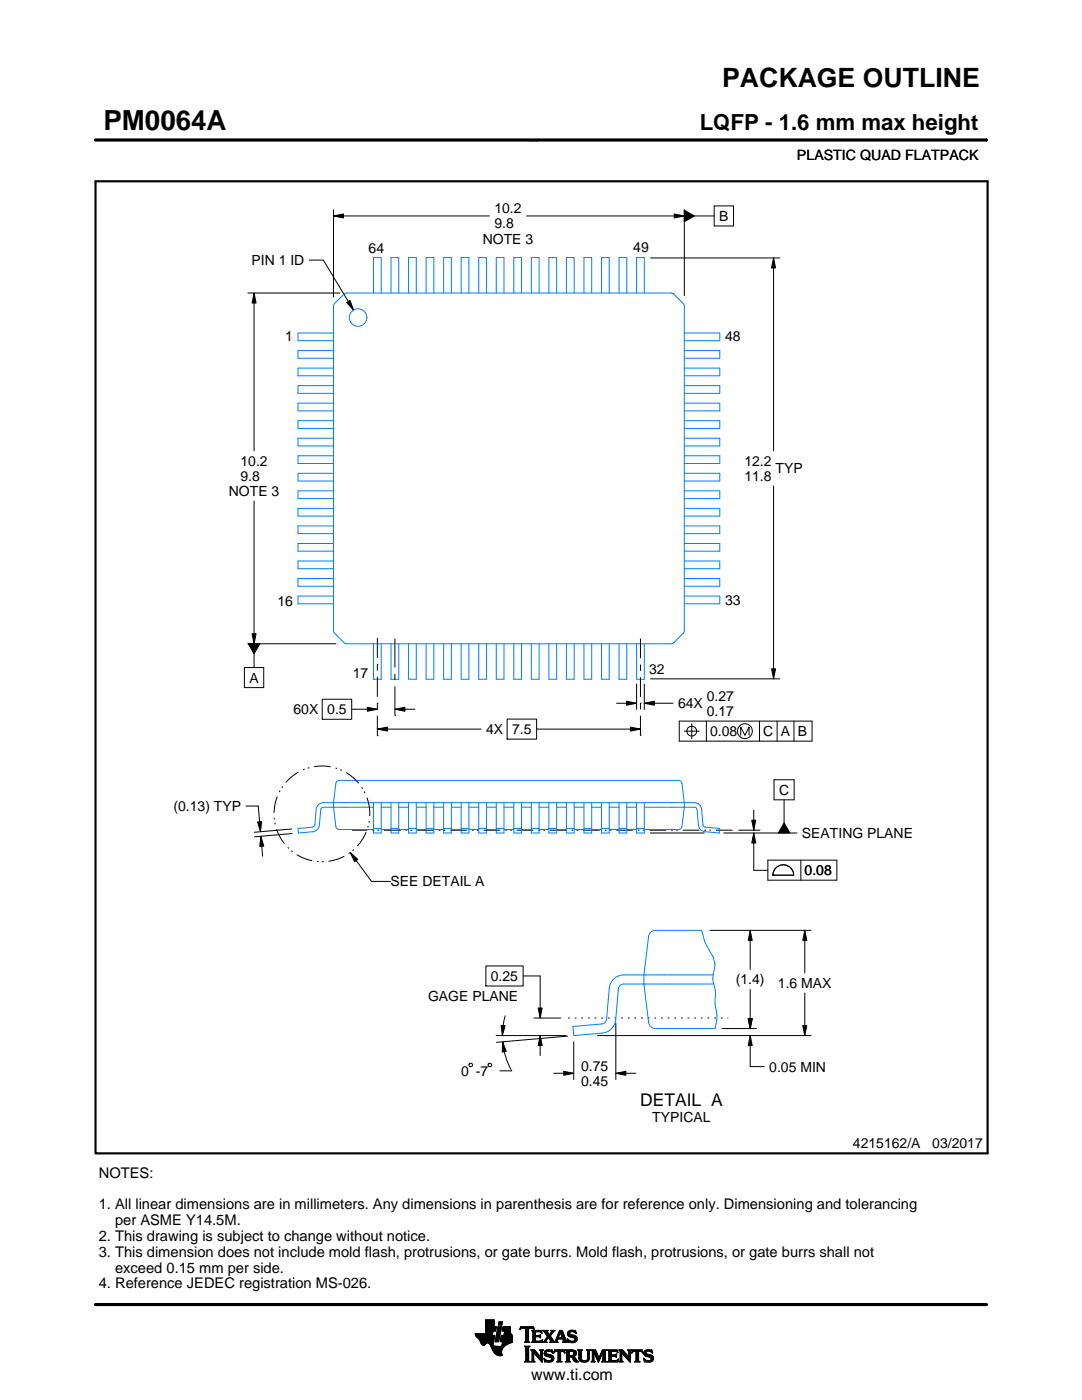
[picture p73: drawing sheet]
<svg xmlns="http://www.w3.org/2000/svg" width="216mm" height="279mm" viewBox="0 0 216 279" stroke-linecap="round" stroke-linejoin="round" font-family="sans-serif">
<defs><g id="words">
<text font-size="5.5" x="20.6" y="26">PM0064A</text>
<text font-size="5.3" x="144.1" y="17.4">PACKAGE OUTLINE</text>
<text font-size="4.4" x="139.6" y="26">LQFP - 1.6 mm max height</text>
<text font-size="3.5" x="127.7" y="220.8">DETAIL A</text>
<text font-size="3.2" x="106" y="275.3">www.ti.com</text>
<g font-size="2.9">
<text x="19.7" y="235.1">NOTES:</text>
<text x="19.7" y="241.4">1. All linear dimensions are in millimeters. Any dimensions in parenthesis are for reference only. Dimensioning and tolerancing</text>
<text x="23" y="244.5">per ASME Y14.5M.</text>
<text x="19.7" y="247.7">2. This drawing is subject to change without notice.</text>
<text x="19.7" y="250.8">3. This dimension does not include mold flash, protrusions, or gate burrs. Mold flash, protrusions, or gate burrs shall not</text>
<text x="19.7" y="257.1">4. Reference JEDEC registration MS-026.</text>
<text x="23" y="254">exceed 0.15 mm per side.</text>
</g>
<g font-size="2.8">
<text x="159" y="32">PLASTIC QUAD FLATPACK</text>
<text x="98.7" y="42.6">10.2</text>
<text x="98.7" y="45.6">9.8</text>
<text x="143.5" y="44.1">B</text>
<text x="50.2" y="52.9">PIN 1 ID</text>
<text x="73.6" y="50.4">64</text>
<text x="96.3" y="48.6">NOTE 3</text>
<text x="126.4" y="50.4">49</text>
<text x="56.9" y="68.1">1</text>
<text x="144.7" y="68.1">48</text>
<text x="48" y="93">10.2</text>
<text x="48" y="96">9.8</text>
<text x="148.5" y="93">12.2</text>
<text x="148.5" y="96">11.8</text>
<text x="154.8" y="94.5">TYP</text>
<text x="45.7" y="99">NOTE 3</text>
<text x="55.4" y="120.9">16</text>
<text x="144.7" y="120.8">33</text>
<text x="49.8" y="136.2">A</text>
<text x="70.4" y="135.2">17</text>
<text x="129.5" y="134.5">32</text>
<text x="58.6" y="142.5">60X 0.5</text>
<text x="135.3" y="141.3">64X</text>
<text x="141" y="139.8">0.27</text>
<text x="141" y="142.8">0.17</text>
<text x="97" y="146.5">4X 7.5</text>
<text x="141.7" y="146.9">0.08</text>
<text x="152.3" y="146.9">C A B</text>
<text x="34.6" y="161.9">(0.13) TYP</text>
<text x="155.4" y="158.6">C</text>
<text x="160" y="167.2">SEATING PLANE</text>
<text x="77.9" y="176.9">SEE DETAIL A</text>
<text x="160.5" y="174.7">0.08</text>
<text x="97.9" y="195.8">0.25</text>
<text x="146.8" y="196.5">(1.4)</text>
<text x="155.2" y="197.2">1.6 MAX</text>
<text x="85.4" y="199.8">GAGE PLANE</text>
<text x="92" y="214.7">0 -7</text>
<text x="116" y="213.7">0.75</text>
<text x="153.5" y="213.9">0.05 MIN</text>
<text x="116" y="216.7">0.45</text>
<text x="130.2" y="223.9">TYPICAL</text>
<text x="170.2" y="229.2">4215162/A</text>
<text x="186" y="229.2">03/2017</text>
</g>
<text font-size=".3" x="105.6" y="28.3">SCALE 1.400</text>
</g></defs>
<g fill="none" stroke="#000" stroke-width=".2">
<path d="M19.1 27.9h177.7M196.8 27.7v.5M49.4 58.5h18.4M50.7 58.5l.4 2h-.8zM50.7 58.5v31.5M61.7 51.9h2.8l6 10M66.5 43.1l2-.4v.8zM66.5 41.8v17.5M66.5 43.1h31.2M105.1 43.1h31.4M129.8 51.5h25.8M134.5 42.7l2 .4-2 .4z"/>
<path d="M136.5 41.9l2 1.2-2 1.2zM136.5 41.8v17.2M138.5 43.1h4M142.5 41.1h3.9v4h-3.9zM154.4 51.5l.4 2h-.8zM154.4 51.5v38.5M69.2 60.4l.6-.4 .7 1.9zM50.7 100v28.5M154.4 97v38.5M48.8 133.2h3.8v4h-3.8zM49.4 128.5h17.6M49.5 128.5h2.4l-1.2 2z"/>
<path d="M50.3 126.5h.8l-.4 2zM50.7 130.5v2.7M64.3 139.5h5.9v4h-5.9zM75.3 132.6h.1M75.3 127.3v4M75.3 132.6v1.2M75.3 135.1v4M78.8 127.4v5.8M78.8 134.5v1.2M78.8 137v5.8M125 139.9l2 .4-2 .4zM127 136.5v5.1"/>
<path d="M127.8 127.4v4M127.8 132.6v1.3M127.8 135.1v4M128.6 136.6v5M129.8 135.5h25.8M154 133.5h.8l-.4 2zM70.2 141.5h5.1M73.3 141.1l2 .4-2 .4zM75.3 145.5l2-.4v.8zM75.3 140.3h.1M75.3 146.8h.1M75.3 140.3v1.3"/>
<path d="M75.3 142.8v4M75.3 145.5h20.7M78.8 141.5l2-.4v.8zM78.8 142.8h.1M78.8 141.5h4M101.2 143.5h5.9v4h-5.9zM107.1 145.5h20.7M123 140.3h4M125.8 145.1l2 .4-2 .4zM127.8 140.3h.1M127.8 146.7h.1M127.8 140.3v1.3"/>
<path d="M127.8 142.8v3.9M128.6 140.3l2-.4v.8zM128.6 140.3h5.7M135.5 143.9h26.5v4h-26.5zM136.5 145.9h3M138 144.4v3M141 143.9v4M147.8 146.7v-1.6l.8 1.6 .9-1.6v1.6M151.6 143.9v4M154.4 155.6h4.1v4h-4.1zM155.1 143.9v4M156.5 159.6v4.6"/>
<path d="M158.4 143.9v4M49.1 160.9h2.4l.5 5.1M51.4 164h.8l-.2 2zM52.1 166.9l.5 2h-.8zM52.1 166.9l.3 4M58.2 165.4l-7.5 .7M58.3 166.4l-7.5 .6M69.9 170.1l1.5 1.4-.7 .5zM69.9 170.1l4.2 5.8h3.8M129.8 166.2h10.7M144.4 166.2h14.6M147.4 165.7h4.3"/>
<path d="M150 163.7h.8l-.4 2zM150.4 166.2l.4 2h-.8zM150.4 166.2v7.5h2.8M150.4 161.7v4M153.2 171.7h13.8v4h-13.8zM154.6 173.4a2.08 2.08 0 0 1 2.4-.7 2.08 2.08 0 0 1 1.4 2h-4.2l.1-.6zM156.5 164.2l1.1 2h-2.3zM159.8 171.7v4M96.9 192.8h7.5v4h-7.5zM104.4 194.8h3.4v8.4M141.7 185.7h20.1M149.7 185.7l.4 2h-.8z"/>
<path d="M149.7 185.7v7.8M149.7 197.5v7.8M160.6 185.7l.4 2h-.8zM160.6 185.7v8.5M160.6 198.2v8.5M93.8 212.2h.3l.2 .2v.3l-.2 .2h-.3l-.2-.2v-.3zM97.6 212.2h.3l.2 .2v.3l-.2 .2h-.3l-.2-.2v-.3zM99 206.7h13.9M100 204.6l.8 .1-.6 2zM100.3 207.9l.7 1.9-.8 .1zM100.3 207.9a14.2 14.2 0 0 0 1.8 5.8h-2.4M100.8 202.7l-.4 2.3-.2 1.7"/>
<path d="M106.5 203.2h5.4M107.4 201.2h.8l-.4 2zM107.8 206.7l.4 2h-.8zM107.8 206.7v4M110.5 214.2h4M112.5 213.8l2 .4-2 .4zM113.2 206.8l-14.1 1.2M114.5 207.9v7.5M119.2 206.7h42.6M122.9 214.2l2-.4v.8zM122.9 214.2h4M122.9 204.2v11.2"/>
<path d="M144.1 205.3h6.8M149.3 203.3h.8l-.4 2zM149.7 206.7l.4 2h-.8zM149.7 206.7v6.2h2.8M160.2 204.7h.8l-.4 2zM94.8 266.2h3.5M94.8 266.3h3.5M94.9 266.4h3.3M94.9 266.5h3.8l-.2 1.2M94.9 266.5h3.8M95 266.6h3.7M95 266.7h3.7"/>
<path d="M95.1 266.8h3.6M95.2 266.9h3.4M95.3 267h3.3M95.4 267.1h3.2M95.5 267.2h3.1M95.6 267.3h3M95.7 267.4h2.8M95.7 267.5h2.8M95.8 267.6h2.7M95.8 267.7h2.7M95.9 267.8h2.6M95.9 267.9h2.5"/>
<path d="M95.9 268h2.5M96 268h1.1M96 268.1h1M96.1 268.2h.8M96.1 268.3h.7M96.2 268.4h.6M96.3 268.4h.4M96.9 266.1h1.4M96.9 266h1.4M96.9 265.9h1.4M96.9 265.8h1.5M96.9 265.7h1.5"/>
<path d="M96.9 264.7l2.2 .1-.2 .9h-.5l-.2 .8M96.9 265.6h2M96.9 265.5h2M96.9 265.4h2M96.9 265.3h2.1M96.9 265.2h2.1M96.9 265.1h2.1M96.9 265h2.1M96.9 264.9h2.1M96.9 264.8h2.2M96.9 264.6h1.7M96.9 264.5h1.7"/>
<path d="M96.9 264.4h1.7M96.9 264.3h1.7M96.9 264.2h1.7M96.9 264.1h1.7M96.9 264h1.7M96.9 263.9h1.7M96.9 263.8h1.7M96.9 263.7h1.7M96.9 263.6h1.7M96.9 263.5h1.7M96.9 263.4h1.7M97.5 268h.9"/>
<path d="M97.6 268.1h.8M97.7 268.2h.7M97.7 268.3h.7M97.8 268.4h.6M97.9 268.5h.6M97.9 268.6h.7M98 268.7h1.1M98 268.8h2.6M98 268.8h2.5M98.1 268.9h2.3M98.1 269h2.3M98.1 269.1h2.2"/>
<path d="M98.2 269.2h2.1M98.2 269.2h2M98.2 269.3h2M98.3 269.4h1.9M98.3 269.5h1.8M98.4 269.6h1.7M98.4 268v.4l.3 .2 2 .1M98.5 269.7h1.6M98.5 267.7l-.1 .3M98.5 269.8h1.6M98.6 269.9h1.5M98.6 264.8v-1.4h-1.7v2.8h-2.1l.1 .3 .8 .9 .6 1h.4l.5-.4 .4 .1 1 1.8 .8 .6h.8l-.1-1.1 .8-.9"/>
<path d="M98.6 270h1.5M98.7 270h1.4M98.8 270.1h1.3M98.8 267.7h.7M98.8 267.6h.7M98.8 267.5h.7M98.9 270.2h1.2M98.9 267.4h.7M98.9 267.3h.7M98.9 267.2h.7M98.9 267.1h.7M98.9 267h.7"/>
<path d="M98.9 270.3h1.3M99 266.9h.6M99 266.9h.7M99 266.8h.7M99 266.7h.7M99 266.6h.7M99 266.5h.7M99.1 270.4h1.1M99.1 266.4h.7M99.1 266.3h.7M99.1 266.2h.7M99.1 266.1h.7"/>
<path d="M99.1 266h.7M99.2 265.9h.7M99.2 265.8h.7M99.2 270.4h1M99.2 265.7h.7M99.2 265.6h.7M99.2 265.5h.7M99.3 265.4h.6M99.3 265.4h.7M99.3 265.3h.7M99.3 265.2h.7M99.3 265.1h.7"/>
<path d="M99.3 265h.7M99.4 270.5h.8M99.4 264.9h.7M99.4 264.8h.7M99.4 264.8h.7l-.6 3h-.7zM99.4 264.5l.2-.7h.7l-.2 .7h-.7M99.5 264.4h.6M99.5 264.3h.7M99.5 264.2h.7M99.5 264.1h.7M99.5 264h.7M99.5 263.9h.7"/>
<path d="M99.6 263.8h.7M99.8 270.6h.1M99.8 267.7h2.4M99.8 267.6h2.4M99.8 267.5h2.4M99.9 267.4h2.3M99.9 267.3h2.3M99.9 267.2h2.3M99.9 267.1h2.3M99.9 267h2.3M99.9 266.9h2.3M100 266.9h2.2"/>
<path d="M100 266.8h2.2M100 266.7h2.2M100 266.6h2.2M100 266.5h2.2M100.1 268.6h.7M100.2 268.5h.7M100.2 268.4h.8M100.2 268.4h.9M100.2 268.3h1M100.2 268.2h1.2M100.2 265.6h1.6M100.2 268.1h1.4"/>
<path d="M100.2 265.5h1.6M100.2 268h1.6M100.3 265.4h1.5M100.3 268h1.7M100.3 267.9h1.9M100.3 265.3h1.5M100.3 267.8h1.9M100.3 265.2h1.5M100.3 265.1h1.5M100.3 265h1.5M100.4 264.9h1.4M100.4 264.8h1.4"/>
<path d="M100.6 266.5l.1-.8h-.5l.2-.9h1.4l.1 1.1 .3 .6v1.4l-1.3 .6M100.6 266.4h1.5M100.6 266.3h1.4M100.6 266.2h1.4M100.6 266.1h1.3M100.7 266h1.2M100.7 265.9h1.2M100.7 265.8h1.1M100.7 265.7h1.1M102.2 266.5h-2.2l-.2 1.1 .1 .2h.4l-.2 .9M103.7 265.3h.1M103.8 265.2h.2"/>
<path d="M103.8 265h2.8M103.8 264.9h2.7M103.9 264.8h2.6M104.7 267.8h1M104.7 271.8h1.1M104.7 268.7h1M104.8 267.7h.7M104.8 271.7h.8M104.9 265.2h.6M104.9 268.9h.6M104.9 267.6h.6M104.9 267.5l-.2 .3"/>
<path d="M104.9 267.5h.6M104.9 267.4h.6M104.9 267.3h.6M104.9 267.2h.6M104.9 267.1h.6M104.9 267h.6M104.9 266.8h.6M104.9 266.7h.6M104.9 266.6h.6M104.9 266.5h.6M104.9 266.4h.6M104.9 266.3h.6"/>
<path d="M104.9 266.2h.6M104.9 266.1h.6M104.9 265.9h.6M104.9 265.8h.6M104.9 265.7h.6M104.9 265.6h.6M104.9 265.5h.6M104.9 265.4h.6M104.9 265.3h.6M104.9 271.5h.6M104.9 269h.6M104.9 271.4h.6"/>
<path d="M104.9 271.4v-2.4l-.2-.4h1.1l-.3 .4v2.4M104.9 271.4l-.2 .4h1.1l-.3-.4M104.9 271.3h.6M104.9 271.2h.6M104.9 271.1h.6M104.9 271h.6M104.9 270.9h.6M104.9 270.8h.6M104.9 270.6h.6M104.9 270.5h.6M104.9 270.4h.6M104.9 270.3h.6"/>
<path d="M104.9 270.2h.6M104.9 270.1h.6M104.9 270h.6M104.9 269.9h.6M104.9 269.8h.6M104.9 269.6h.6M104.9 269.5h.6M104.9 269.4h.6M104.9 269.3h.6M104.9 269.2h.6M104.9 269.1h.6M105.5 267.5l.2 .3"/>
<path d="M105.5 267.5v-2.3l.7-.1 .4 .3-.1-.6h-2.6l-.1 .6 .4-.3 .7 .1v2.3M105.7 267.8h-1M105.9 271.8h.8M105.9 269.4h.8M106.1 269.5h.7M106.1 267.8h2M106.1 271.7h.5M106.2 269.6h.7M106.2 271.5h.3M106.2 265.6h1.8M106.2 269.8h.8M106.2 271.4h.3"/>
<path d="M106.2 271.4l-.3 .4h.8l-.2-.4M106.2 271.3h.3M106.2 271.2h.3M106.2 271.1h.3M106.2 271h.3M106.2 270.9h.3M106.2 270.8h.3M106.2 270.6h.3M106.2 270.5h.3M106.2 270.4h.3M106.2 270.3h.3M106.2 270.2h.3"/>
<path d="M106.2 270.1h.3M106.2 270h1M106.2 269.9h.9M106.2 269.8v1.6M106.2 269.8l-.3-.4h.8l1.2 1.4M106.3 267.7h1.8M106.3 265.7h1.8M106.3 267.6h.6M106.3 265.8h.6M106.3 267.5l-.2 .3M106.3 267.5h.5M106.3 267.4h.5"/>
<path d="M106.3 267.3h.5M106.3 267.2h.5M106.3 267.1h.5M106.3 267h.5M106.3 266.8h.5M106.3 266.7h1.6M106.3 266.6h1.6M106.3 266.5h.5M106.3 266.4h.5M106.3 266.3h.5M106.3 266.2h.5M106.3 266.1h.5"/>
<path d="M106.3 265.9h.5M106.4 265.2h.2M106.5 270h.1M106.5 270v1.4M106.5 265.3h.1M106.6 270.1h.7M106.7 270.2h.7M106.8 270.3h.7M106.8 265.9l.2-.1h.6l.6 .2-.2-.5h-1.9l.2 .3v1.7M106.8 265.9v.6h.8l.3-.2v.7M106.9 270.4h.7M107 270.5h.7"/>
<path d="M107.1 270.6h.7M107.2 270.8h1M107.3 270.9h.9M107.4 271h.8M107.5 271.1h.7M107.6 271.2h.6M107.6 266.5h.3M107.7 271.3h.5M107.7 269.4h.7M107.7 266.8h.2M107.7 267.6h.5M107.8 266.4h.1"/>
<path d="M107.8 271.4h.4M107.8 267h.1M107.8 265.8h.3M107.8 269.5h.5M107.9 271.5h.3M107.9 269.6h.3M107.9 267l-.3-.2h-.8l.1 .8h.9l.5-.2M107.9 269.8h.3M107.9 270.6h.3M107.9 270.5h.3M107.9 270.4h.3M107.9 270.3h.3"/>
<path d="M107.9 270.2h.3M107.9 270.1h.3M107.9 270h.3M107.9 269.9h.3M107.9 269.8v1M107.9 269.8l-.2-.4h.7l-.2 .4M108 271.7h.2M108 265.9h.1M108 267.5h.2M108.1 271.8h.1M108.1 266.1h.1M108.2 267.4h.1"/>
<path d="M108.2 269.8v2.1l-1.7-1.9M108.2 267.8h.9M108.3 267.4l-.2 .5-2-.1M108.3 265.6h1M108.5 267.7h.5M108.5 271.1l.8 .4h.5l.2-.2-.1-.3-1-.4-.3-.3 .1-.7 .8-.2 .5 .1 .2-.1 .1 .6-.9-.3-.3 .1-.1 .3 1.3 .4 .2 .6M108.5 271.1h.1M108.5 265.7h.7M108.5 271.2h.2M108.6 271.3h.2M108.6 270.1h.4M108.6 270h.4"/>
<path d="M108.6 270.2h.6M108.6 267.6h.4M108.6 271.4h.4M108.6 269.9h.4M108.6 270.3h1M108.6 265.8h.7M108.6 271.5h.8M108.6 269.8h.5M108.7 271.7h1.5M108.7 270.4h1.3M108.7 267.5h.3M108.7 271.8h.1"/>
<path d="M108.7 265.9h.6M108.7 269.6h1.5M108.8 267.4h.3M108.8 270.5h1.5M108.8 266.1h.6M108.8 269.5h1.4M108.8 267.3h.4M108.9 266.2h.6M108.9 267.2h.4M108.9 266.3h.6M108.9 270.6h1.5M109 267.1h.3"/>
<path d="M109 266.4h1M109.1 271.8h.9M109.1 269.4h.7M109.1 267h.9M109.1 266.5h.8M109.1 267.8h-.9M109.2 266.8h.8M109.2 266.6h.6M109.2 266.7h.7M109.2 266.7l-.6 .9-.4 .2M109.3 270.8h1.1M109.5 267.1h.6"/>
<path d="M109.6 267.2h.6M109.7 271.5h.7M109.7 267.3h.6M109.7 267.8l.2-.1-.5-.8-.4 .8 .1 .1M109.7 267.8h1.6M109.7 266.3h.4M109.7 267.4h.6M109.8 270.9h.7M109.8 266.2h.3M109.8 266.6l.9 1.2 1-2.3h.5l.8 2.1 .3 .2M109.8 267.5h.6M109.9 266.1h.3"/>
<path d="M109.9 269.8h.4M109.9 267.6h.6M109.9 267.7h.7M109.9 271.4h.5M109.9 265.9h.4M110 271h.5M110 265.6h.7M110 265.9l-.4 .5-.4-.6 .2-.3h-1.1l.9 1.2M110 265.9l.1-.2-.2-.2h.8l-.9 1.1M110 271.3h.5M110 265.8h.4M110 271.1h.5"/>
<path d="M110 271.2h.5M110.1 269.4h.1M110.1 265.7h.4M110.1 269.9h.2M110.2 270h.1M110.5 270h.1M110.5 269.9h.2M110.5 271.1l-.3 .6-.7 .2-.6-.2-.2 .1-.2-.7M110.5 269.8h.3M110.6 269.6h2.1M110.6 269.5h2M110.6 269.4h2"/>
<path d="M110.7 267.7h.5M110.8 267.6h.4M110.9 267.5h.3M110.9 267.4h.3M111 267.3h.3M111 267.2h1.8M111 267.1h1.8M111.1 267h.3M111.1 271.8h1M111.1 266.8h.4M111.2 266.7h.3M111.2 267.5l.1-.2h1l.1 .2"/>
<path d="M111.2 267.5v.3h.1M111.2 266.6h.3M111.3 266.5h.3M111.3 271.7h.6M111.3 266.4h.3M111.3 271.5h.6M111.3 267.8h-1.6M111.3 269.8h.6M111.4 266.3h.3M111.4 271.4h.5M111.4 271.4l-.1-1.7h-.4l-.4 .4 .2-.7h1.9l.1 .7-.4-.4h-.4v1.7M111.4 270.5h.5"/>
<path d="M111.4 270.4h.5M111.4 270.3h.5M111.4 270.2h.5M111.4 270.1h.5M111.4 270h.5M111.4 269.9h.5M111.4 271.4l-.3 .4h1l-.2-.4M111.4 271.3h.5M111.4 271.2h.5M111.4 271.1h.5M111.4 271h.5M111.4 270.9h.5"/>
<path d="M111.4 270.8h.5M111.4 270.6h.5M111.4 266.2h.3M111.4 266.1h.4M111.5 265.9h.9M111.5 265.8h.8M111.6 265.7h.7M111.6 265.6h.6M111.8 265.9l.4 1.1h-.8zM111.9 266.1h.5M111.9 266.2h.5M111.9 266.3h.6"/>
<path d="M112 266.4h.5M112 266.5h.6M112.1 266.6h.5M112.1 266.7h.6M112.1 266.8h.6M112.2 267h.5M112.2 267.8h1.1M112.3 267.3h.6M112.3 267.4h.6M112.4 267.5h.6M112.4 267.5v.3h-.2M112.4 269.8h.3"/>
<path d="M112.4 267.6h.6M112.4 267.7h.7M112.6 269.9h.1M112.6 270h.2M112.8 271.8h1M112.8 269.4h1.6M113 269.5h1.7M113 271.7h.7M113 269.6h1.9M113 271.5h.6M113 269.8h.6M113 271.4h.6"/>
<path d="M113 271.4l-.2 .4h1l-.2-.4M113 271.3h.6M113 271.2h.6M113 271.1h.6M113 271h.6M113 270.9h.6M113 270.8h1.5M113 270.6h1.6M113 270.5h1.8M113 270.4h.6M113 270.3h.6M113 270.2h.6"/>
<path d="M113 270.1h.6M113 270h.6M113 269.9h.6M113 269.8v1.6M113 269.8l-.2-.4h1.5l.5 .2 .2 .3v.4l-.2 .3-.4 .1M113.2 267.3h.2M113.2 267.4h.3M113.2 266.2h.5M113.2 266.3h.6M113.2 266.1h.5M113.3 267.5h.3M113.3 267.8h-1.1"/>
<path d="M113.3 266.4h.9M113.3 265.9h.4M113.3 267.6h.6M113.3 266.5h1.3M113.3 267.7h1.6M113.3 265.8h.5M113.3 267.8h.2M113.4 266.6h1.5M113.4 265.7h1.5M113.4 265.7l.5-.2 .7 .1 .2-.1 .1 .7-.7-.4h-.4l-.1 .3 .1 .2 .9 .2 .4 .3 .1 .5-.3 .5-.6 .2-.7-.2-.2 .1-.2-.7 .9 .5 .4-.1 .2-.3-.1-.3-1.2-.4-.2-.5zM113.5 266.7h1.5M113.5 265.6h1.4"/>
<path d="M113.6 271.4v-.6h.4l.7 .9 .8 .1M113.6 269.9l.1-.2 .7 .2v.4l-.4 .2M113.6 269.9v.6M113.7 267.8h1.1M113.8 266.8h1.3M113.8 265.5h.6M114 268h.4M114.1 270.9h.6M114.2 271h.6M114.2 271.1h.7M114.3 271.2h.6M114.3 267h.8"/>
<path d="M114.3 269.8h.7M114.3 270.4h.6M114.4 271.3h.6M114.4 270.7l1.1 1.1M114.4 270.7h.1M114.4 271.4h.7M114.4 269.9h.6M114.4 270.3h.6M114.5 267.6h.5M114.5 270.2h.5M114.5 270h.5M114.5 265.8h.4"/>
<path d="M114.5 270.1h.5M114.5 271.5h.7M114.6 271.7h.7M114.6 267.1h.6M114.6 267.5h.5M114.7 267.2h.5M114.7 267.4h.5M114.7 265.9h.3M114.7 267.3h.5M114.7 271.8h.8M114.8 266.1h.2M114.9 266.2h.1"/>
<path d="M115.3 269.4h.9M115.4 269.5h.7M115.5 269.6h.5M115.5 269.8h.5M115.5 269.8v1.4l.4 .5 .6 .2 .6-.1 .4-.3 .1-.5M115.5 271h.5M115.5 270.9h.5M115.5 270.8h.5M115.5 270.6h.5M115.5 270.5h.5M115.5 270.4h.5M115.5 270.3h.5"/>
<path d="M115.5 270.2h.5M115.5 270.1h.5M115.5 270h.5M115.5 269.9h.5M115.5 269.8l-.2-.4h.9l-.2 .4M115.5 271.1h.5M115.5 271.2h.5M115.5 271.3h.6M115.6 271.4h.6M115.7 271.5h.8M115.8 271.7h1.5M116 271l.2 .4 .4 .2 .5-.2 .2-.4"/>
<path d="M116 269.8v1.2M116 271.8h1.1M116.8 271.5h.6M117 269.4h.8M117.1 271.4h.4M117.2 269.5h.5M117.2 271.3h.4M117.2 269.6h.4M117.2 271.2h.4M117.2 271.1h.4M117.3 269.8h.3M117.3 271h.3"/>
<path d="M117.3 270.9h.3M117.3 270.8h.3M117.3 270.6h.3M117.3 270.5h.3M117.3 270.4h.3M117.3 270.3h.3M117.3 270.2h.3M117.3 270.1h.3M117.3 270h.3M117.3 269.9h.3M117.6 269.8l.2-.4h-.8l.2 .3 .1 1.3M117.6 269.8v1.2"/>
<path d="M118 271.8h.7M118 269.4h.8M118.1 269.5h.8M118.1 271.7h.5M118.2 269.6h.7M118.2 271.5h.3M118.2 269.8h.8M118.2 271.4h.3M118.2 269.8l-.2-.4h.8l.7 1.6 .7-1.6h.9l-.3 .4M118.2 271.4l-.2 .4h.7l-.2-.4M118.2 271.3h.3M118.2 271.2h.3"/>
<path d="M118.2 271.1h.3M118.2 271h.3M118.2 270.9h.3M118.2 270.8h.3M118.2 270.6h.3M118.2 270.5h.3M118.2 270.4h.3M118.2 270.3h.3M118.2 270.2h.3M118.2 270.1h.3M118.2 270h.9M118.2 269.9h.8"/>
<path d="M118.2 269.8v1.6M118.6 270.1h.5M118.6 270.2h.6M118.7 270.3h.5M118.7 270.4h.6M118.8 270.5h.5M118.8 270.6h.6M118.9 270.8h.5M118.9 270.9h.6M119 271h.8M119 271.1h.8M119.1 271.2h.6"/>
<path d="M119.1 271.3h.6M119.2 271.4h.4M119.2 271.5h.4M119.3 271.7h.2M119.3 271.8h.2M119.6 270.9h.3M119.6 270.8h.3M119.7 270.6h.3M119.7 270.5h.3M119.8 270.4h.3M119.8 270.3h.3M119.9 270.2h.3"/>
<path d="M119.9 270.1h.3M120 270h.8M120 269.9h.8M120 269.8h.8M120.1 271.8h1M120.1 269.6h.7M120.1 269.5h.8M120.2 269.4h.9M120.2 271.7h.7M120.3 271.5h.5M120.3 271.4h.5M120.3 271.4l-.2 .4h1l-.3-.4"/>
<path d="M120.3 271.4v-1.5l-.9 2-.9-2v1.5M120.3 271.3h.5M120.3 271.2h.5M120.3 271.1h.5M120.3 271h.5M120.3 270.9h.5M120.3 270.8h.5M120.3 270.6h.5M120.3 270.5h.5M120.3 270.4h.5M120.3 270.3h.5M120.3 270.2h.5"/>
<path d="M120.3 270.1h.5M120.8 269.8v1.6M121.2 271.8h2M121.2 269.4h1.9M121.4 269.5h1.8M121.4 271.7h1.9M121.5 269.6h1.7M121.5 271.5h1.8M121.5 269.8h.5M121.5 271.4h.5M121.5 269.8l-.3-.4h1.9l.2 .6M121.5 269.9h.5"/>
<path d="M121.5 269.8v1.6M121.5 271.3h.5M121.5 271.2h.5M121.5 271.1h.5M121.5 271h.5M121.5 270.9h.5M121.5 270.8h.5M121.5 270.6h1.5M121.5 270.5h1.5M121.5 270.4h1.5M121.5 270.3h.5M121.5 270.2h.5"/>
<path d="M121.5 270.1h.5M121.5 270h.5M122.6 270.4l.4-.2v.7l-.2-.2h-.8v.8h.2M122.9 270.8h.1M122.9 270.3h.1M123 269.8h.3M123.1 271.4h.3M123.2 269.9h.1M123.3 270h.1M123.3 270l-.4-.3h-.8l-.1 .7M123.3 271.3h.1M123.4 271.2h.1"/>
<path d="M123.4 271.2l-.2 .6h-2l.3-.4M123.4 271.2l-.3 .3h-.4M123.5 271.8h.8M123.5 269.4h.7M123.6 269.5h.7M123.7 271.7h.5M123.7 269.6h.7M123.7 271.5h.4M123.7 269.8h.8M123.7 271.4h.4M123.7 271.4l-.2 .4h.8l-.2-.4M123.7 271.3h.4"/>
<path d="M123.7 271.2h.4M123.7 271.1h.4M123.7 271h.4M123.7 270.9h.4M123.7 270.8h.4M123.7 270.6h.4M123.7 270.5h.4M123.7 270.4h.4M123.7 270.3h.4M123.7 270.2h.4M123.7 270.1h.4M123.7 270h1"/>
<path d="M123.7 269.9h.9M123.7 269.8v1.6M123.7 269.8l-.2-.4h.7l1.2 1.4 .1-1M124.1 270v1.4M124.1 270h.1M124.2 270.1h.6M124.2 270.2h.7M124.3 270.3h.7M124.4 270.4h.7M124.5 270.5h.7M124.6 270.6h.7M124.7 270.8h1.1"/>
<path d="M124.8 270.9h1M124.9 271h.9M125 271.1h.8M125.1 271.2h.7M125.2 271.3h.6M125.2 269.4h.8M125.3 271.4h.5M125.4 269.5h.5M125.4 271.5h.4M125.4 269.6h.4M125.5 269.8h.3M125.5 269.8l-.3-.4h.8l-.2 .4"/>
<path d="M125.5 270.4h.3M125.5 270.3h.3M125.5 270.2h.3M125.5 270.1h.3M125.5 270h.3M125.5 269.9h.3M125.5 270.6h.3M125.5 270.5h.3M125.5 271.7h.3M125.6 271.8h.2M125.8 269.8v2.1l-1.7-1.9M126 270h.1"/>
<path d="M126.1 269.9h.1M126.1 269.8h.3M126.1 269.6h2.1M126.2 269.5h2M126.2 269.4h2M126.6 271.8h1.1M126.9 271.7h.6M126.9 271.5h.5M126.9 269.8h.5M126.9 271.4h.5M126.9 271.4v-1.7h-.5l-.3 .4 .1-.7h1.9l.2 .7-.4-.4h-.5v1.7M126.9 270.5h.5"/>
<path d="M126.9 270.4h.5M126.9 270.3h.5M126.9 270.2h.5M126.9 270.1h.5M126.9 270h.5M126.9 269.9h.5M126.9 271.4l-.3 .4h1.1l-.3-.4M126.9 271.3h.5M126.9 271.2h.5M126.9 271.1h.5M126.9 271h.5M126.9 270.9h.5"/>
<path d="M126.9 270.8h.5M126.9 270.6h.5M128 269.8h.3M128.1 269.9h.2M128.2 270h.1M128.4 271.1h.1M128.4 271.2h.2M128.5 271.3h.2M128.5 270.1h.4M128.5 270h.4M128.5 270.2h.6M128.5 271.4h.4"/>
<path d="M128.5 269.9h.4M128.5 270.3h1M128.5 271.5h.8M128.5 269.8h.5M128.6 271.7h1.5M128.6 270.4h1.3M128.6 271.8h.1M128.6 269.6h1.5M128.7 270.5h1.5M128.7 269.5h1.4M128.8 270.6h1.5M128.9 271.8h1"/>
<path d="M129 269.4h.7M129.1 270.8l-.6-.4 .1-.7 .5-.3 .8 .1 .2-.1 .1 .7-.8-.4-.4 .1-.1 .2 1.3 .5 .2 .6M129.1 270.8l.8 .2v.4l-.7 .1-.8-.4M129.2 270.8h1.1M129.6 271.5h.7M129.6 270.9h.8M129.8 269.8h.4M129.8 271.4h.5M129.9 271h.5M129.9 271.3h.5M129.9 271.1h.5M129.9 271.2h.5"/>
<path d="M129.9 269.4h.2M130 269.9h.2M130.1 270h.1M130.4 271.1l-.3 .6-.7 .2-.6-.2-.2 .1-.2-.7"/>
<circle cx="138" cy="145.9" r=".99"/>
<circle cx="148.6" cy="145.9" r="1.49"/>
</g>
<g fill="#000">
<path d="M50.7 58.5l.4 2h-.8zM66.5 43.1l2-.4v.8zM136.5 41.9l2 1.2-2 1.2zM134.5 42.7l2 .4-2 .4zM154.4 51.5l.4 2h-.8zM69.2 60.4l.6-.4 .7 1.9zM49.5 128.5h2.4l-1.2 2zM50.3 126.5h.8l-.4 2zM154 133.5h.8l-.4 2zM73.3 141.1l2 .4-2 .4zM75.3 145.5l2-.4v.8zM78.8 141.5l2-.4v.8z"/>
<path d="M125 139.9l2 .4-2 .4zM125.8 145.1l2 .4-2 .4zM128.6 140.3l2-.4v.8zM51.4 164h.8l-.2 2zM52.1 166.9l.5 2h-.8zM69.9 170.1l1.5 1.4-.7 .5zM150 163.7h.8l-.4 2zM150.4 166.2l.4 2h-.8zM156.5 164.2l1.1 2h-2.3zM149.7 185.7l.4 2h-.8zM160.6 185.7l.4 2h-.8zM100 204.6l.8 .1-.6 2z"/>
<path d="M100.3 207.9l.7 1.9-.8 .1zM107.4 201.2h.8l-.4 2zM107.8 206.7l.4 2h-.8zM112.5 213.8l2 .4-2 .4zM122.9 214.2l2-.4v.8zM149.3 203.3h.8l-.4 2zM149.7 206.7l.4 2h-.8zM160.2 204.7h.8l-.4 2z"/>
</g>
<path d="M19.1 36.2h178v194h-178z" fill="none" stroke="#000" stroke-width=".43"/>
<path d="M19 27.9h177.8M19 260.3h177.8" fill="none" stroke="#000" stroke-width=".63"/>
<g fill="none" stroke="#0080ff" stroke-width=".2">
<path d="M74.5 58.5v-7.1h1.6v7.1M78 58.5v-7.1h1.6v7.1M81.5 58.5v-7.1h1.6v7.1M85 58.5v-7.1h1.6v7.1M88.5 58.5v-7.1h1.6v7.1M92 58.5v-7.1h1.6v7.1M95.5 58.5v-7.1h1.6v7.1M99 58.5v-7.1h1.6v7.1M102.5 58.5v-7.1h1.6v7.1M106 58.5v-7.1h1.6v7.1M109.5 58.5v-7.1h1.6v7.1M113 58.5v-7.1h1.6v7.1"/>
<path d="M116.5 58.5v-7.1h1.6v7.1M120 58.5v-7.1h1.6v7.1M123.5 58.5v-7.1h1.6v7.1M127 58.5v-7.1h1.6v7.1M66.5 66.5h-7v1.5h7M66.5 70h-7v1.5h7M66.5 73.5h-7v1.5h7M66.5 77h-7v1.5h7M66.7 60.6l1.9-1.9 .5-.2h64.8l.5 .2 1.9 1.9M136.3 60.6l.2 .5v64.8l-.2 .5-1.9 1.9-.5 .2h-64.8l-.4-.2-2-1.9-.2-.5v-64.8l.2-.5M136.5 77h7.1v1.5h-7.1M136.5 73.5h7.1v1.5h-7.1"/>
<path d="M136.5 70h7.1v1.5h-7.1M136.5 66.5h7.1v1.5h-7.1M66.5 80.5h-7v1.5h7M66.5 84h-7v1.5h7M66.5 87.5h-7v1.5h7M66.5 91h-7v1.5h7M66.5 94.5h-7v1.5h7M66.5 98h-7v1.5h7M136.5 98h7.1v1.5h-7.1M136.5 94.5h7.1v1.5h-7.1M136.5 91h7.1v1.5h-7.1M136.5 87.5h7.1v1.5h-7.1"/>
<path d="M136.5 84h7.1v1.5h-7.1M136.5 80.5h7.1v1.5h-7.1M66.5 101.5h-7v1.5h7M66.5 105h-7v1.5h7M66.5 108.5h-7v1.5h7M66.5 112h-7v1.5h7M66.5 115.5h-7v1.5h7M66.5 119h-7v1.5h7M136.5 119h7.1v1.5h-7.1M136.5 115.5h7.1v1.5h-7.1M136.5 112h7.1v1.5h-7.1M136.5 108.5h7.1v1.5h-7.1"/>
<path d="M136.5 105h7.1v1.5h-7.1M136.5 101.5h7.1v1.5h-7.1M74.5 128.5v7.1h1.6v-7.1M78 128.5v7.1h1.6v-7.1M81.5 128.5v7.1h1.6v-7.1M85 128.5v7.1h1.6v-7.1M88.5 128.5v7.1h1.6v-7.1M92 128.5v7.1h1.6v-7.1M95.5 128.5v7.1h1.6v-7.1M99 128.5v7.1h1.6v-7.1M102.5 128.5v7.1h1.6v-7.1M106 128.5v7.1h1.6v-7.1"/>
<path d="M109.5 128.5v7.1h1.6v-7.1M113 128.5v7.1h1.6v-7.1M116.5 128.5v7.1h1.6v-7.1M120 128.5v7.1h1.6v-7.1M123.5 128.5v7.1h1.6v-7.1M127 128.5v7.1h1.6v-7.1M66.5 161.1h8M66.5 160.2h-1.9a1.47 1.47 0 0 0-1.5 1.3l-.4 3.3-.4 .3-2.8 .2v.9l2.9-.2a1.47 1.47 0 0 0 1.3-1.3l.4-3.4 .5-.2h1.9M66.5 160.2l.5-3.8a.7 .7 0 0 1 .7-.7h67.7a.7 .7 0 0 1 .7 .7l.4 3.8M66.5 161.1l.5 3.8a.7 .7 0 0 0 .7 .6h6.8M66.5 160.2v.9M66.5 160.2h70"/>
<path d="M74.5 160.2v6h1.6v-6M74.5 165.3h1.6M76.1 165.5h1.9M76.1 161.1h1.9M78 160.2v6h1.6v-6M78 165.3h1.6M79.6 165.5h1.9M79.6 161.1h1.9M81.5 160.2v6h1.6v-6M81.5 165.3h1.6M83.1 165.5h1.9M83.1 161.1h1.9"/>
<path d="M85 160.2v6h1.6v-6M85 165.3h1.6M86.6 165.5h1.9M86.6 161.1h1.9M88.5 160.2v6h1.6v-6M88.5 165.3h1.6M90.1 165.5h1.9M90.1 161.1h1.9M92 160.2v6h1.6v-6M92 165.3h1.6M93.6 165.5h1.9M93.6 161.1h1.9"/>
<path d="M95.5 160.2v6h1.6v-6M95.5 165.3h1.6M97.1 165.5h1.9M97.1 161.1h1.9M99 160.2v6h1.6v-6M99 165.3h1.6M100.6 165.5h1.9M100.6 161.1h1.9M102.5 160.2v6h1.6v-6M102.5 165.3h1.6M104.1 165.5h1.9M104.1 161.1h1.9"/>
<path d="M106 160.2v6h1.6v-6M106 165.3h1.6M107.6 165.5h1.9M107.6 161.1h1.9M109.5 160.2v6h1.6v-6M109.5 165.3h1.6M111.1 165.5h1.9M111.1 161.1h1.9M113 160.2v6h1.6v-6M113 165.3h1.6M114.6 165.5h1.9M114.6 161.1h1.9"/>
<path d="M116.5 160.2v6h1.6v-6M116.5 165.3h1.6M118.1 165.5h1.9M118.1 161.1h1.9M120 160.2v6h1.6v-6M120 165.3h1.6M121.6 165.5h1.9M121.6 161.1h1.9M123.5 160.2v6h1.6v-6M123.5 165.3h1.6M125.1 165.5h1.9M125.1 161.1h1.9"/>
<path d="M127 160.2v6h1.6v-6M127 165.3h1.6M136.5 160.2l-.4 4.7a.7 .7 0 0 1-.7 .6h-6.8M136.5 160.2h2a1.47 1.47 0 0 1 1.5 1.3l.3 3.3 .5 .3 2.8 .2-.1 .9-2.8-.2a1.47 1.47 0 0 1-1.3-1.3l-.3-3.1-.3-.4-10.2-.1M128.5 196.4h13.9M128.5 194.6h-4a2.94 2.94 0 0 0-2.9 2.6l-.6 6.1a1.12 1.12 0 0 1-1 1.1l-5.7 .5 .2 1.8 5.7-.5a2.94 2.94 0 0 0 2.7-2.7l.5-6.1a1.12 1.12 0 0 1 1.1-1h4M128.5 194.6l.9-7.7a1.4 1.4 0 0 1 1.4-1.2h9.2l.1 .4a11.1 11.1 0 0 0 2.2 4.8l.4 1.5-.1 .9a4.8 4.8 0 0 0 0 3.7l.2 1.6a9.9 9.9 0 0 0 .3 4.1l-.4 2.6h-11.9a1.4 1.4 0 0 1-1.4-1.3l-.9-7.6M128.5 194.6v1.8M128.5 194.6h13.8"/>
<circle cx="71.4" cy="63.4" r="1.75"/>
</g>
<path d="M73.8 162.4a9.6 9.6 0 0 0-14-8.4 9.6 9.6 0 0 0-1 16.3 9.6 9.6 0 0 0 14.9-6.7l.1-1.2M146.2 165.7h-76" fill="none" stroke="#000" stroke-width=".2" stroke-dasharray="3.3 1 .3 .7 .3 1" stroke-linecap="butt"/>
<path d="M113.4 203.2h31.9" fill="none" stroke="#000" stroke-width=".2" stroke-dasharray=".3 1" stroke-linecap="butt"/>
<use href="#words"/>
</svg>
